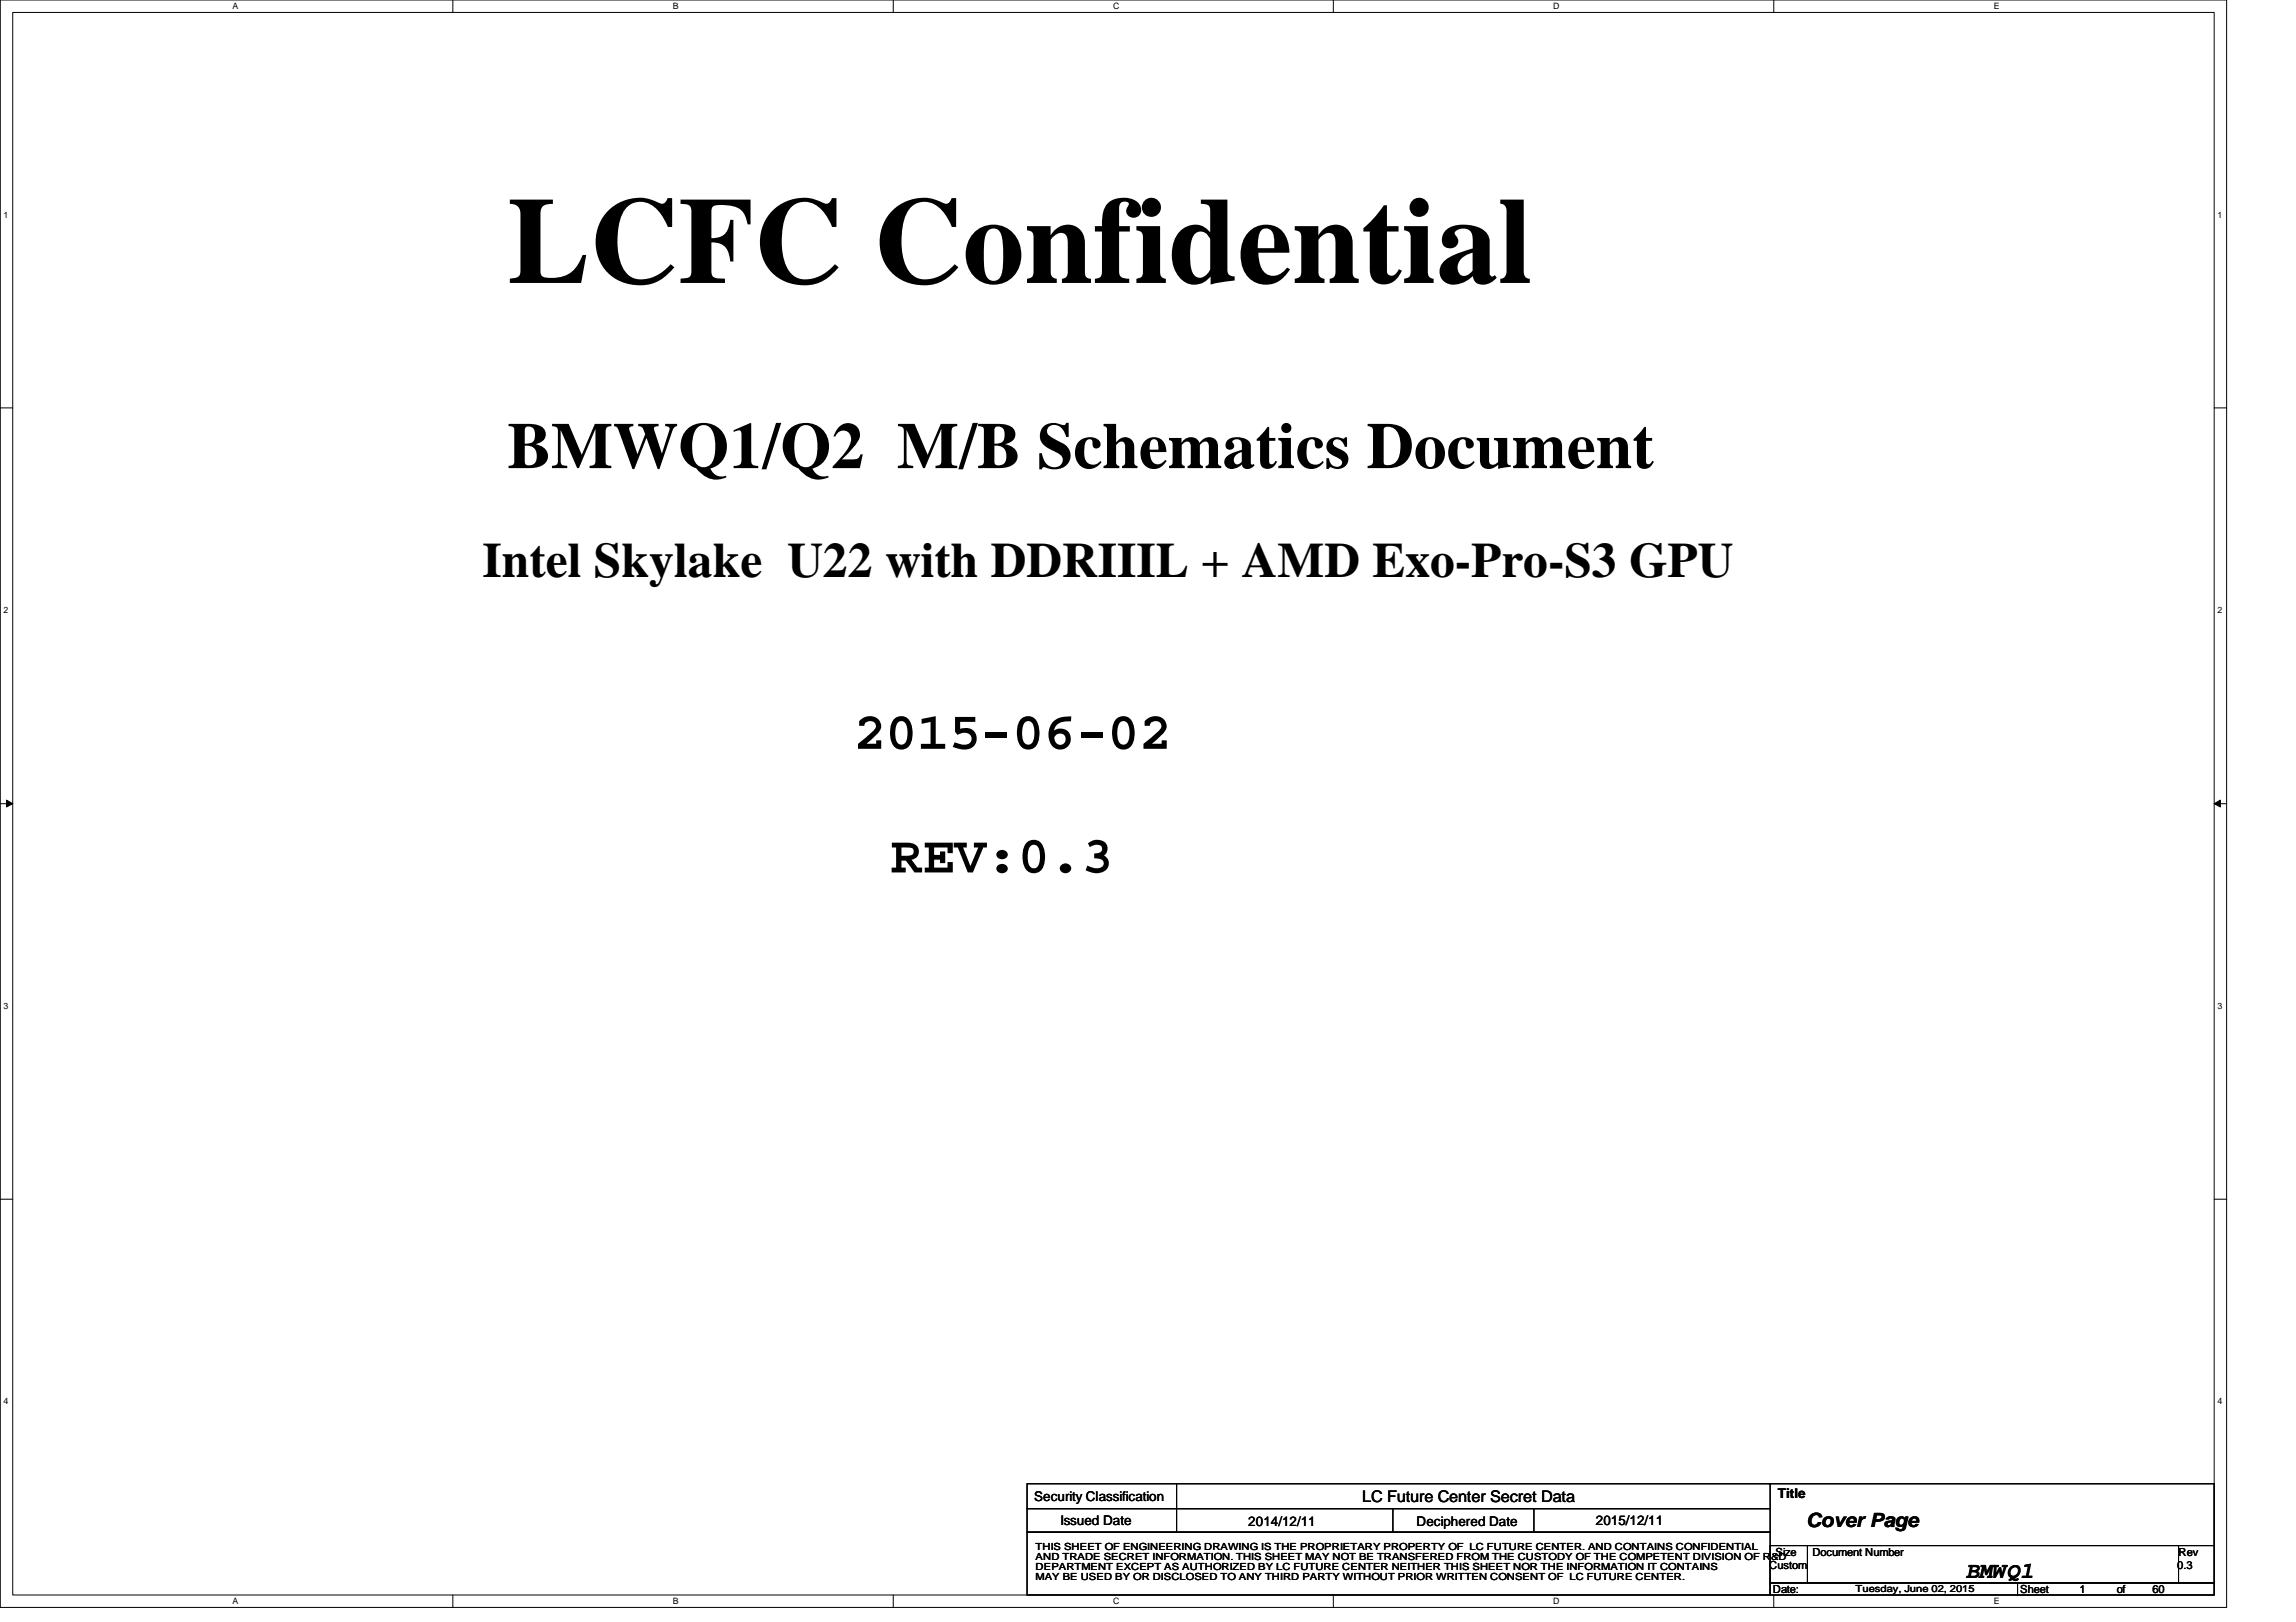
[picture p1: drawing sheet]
<svg xmlns="http://www.w3.org/2000/svg" width="297mm" height="210mm" viewBox="0 0 297 210" stroke-linecap="round" stroke-linejoin="round" font-family="sans-serif">
<defs><g id="words">
<text font-size="16" x="65.7" y="36.6">LCFC Confidential</text>
<text font-size="8.5" x="65.7" y="60.6">BMWQ1/Q2 M/B Schematics Document</text>
<g font-size="6.9">
<text x="110.4" y="96.9">2015-06-02</text>
<text x="115.3" y="112.9">REV:0.3</text>
</g>
<text font-size="6.4" x="62.4" y="74.7">Intel Skylake U22 with DDRIIIL + AMD Exo-Pro-S3 GPU</text>
<text font-size="3" x="254.5" y="204.2">BMWQ1</text>
<text font-size="2.5" x="233.7" y="197.6">Cover Page</text>
<text font-size="2.1" x="176.2" y="194.4">LC Future Center Secret Data</text>
<g font-size="1.7">
<text x="133.8" y="194.3">Security Classification</text>
<text x="137.2" y="197.3">Issued Date</text>
<text x="161.5" y="197.5">2014/12/11</text>
<text x="183.3" y="197.5">Deciphered Date</text>
<text x="206.5" y="197.3">2015/12/11</text>
<text x="230" y="193.8">Title</text>
</g>
<g font-size="1.4">
<text x="228.9" y="203">Custom</text>
<text x="229.7" y="201.4">Size</text>
<text x="234.5" y="201.4">Document Number</text>
<text x="281.7" y="203">0.3</text>
<text x="281.9" y="201.4">Rev</text>
<text x="229.4" y="206.2">Date:</text>
<text x="261.4" y="206.2">Sheet</text>
<text x="269" y="206.2">1</text>
<text x="273.9" y="206.2">of</text>
<text x="278.5" y="206.2">60</text>
</g>
<g font-size="1.3">
<text x="134" y="200.6">THIS SHEET OF ENGINEERING DRAWING IS THE PROPRIETARY PROPERTY OF LC FUTURE CENTER. AND CONTAINS CONFIDENTIAL</text>
<text x="134" y="201.9">AND TRADE SECRET INFORMATION. THIS SHEET MAY NOT BE TRANSFERED FROM THE CUSTODY OF THE COMPETENT DIVISION OF R&amp;D</text>
<text x="134" y="203.2">DEPARTMENT EXCEPT AS AUTHORIZED BY LC FUTURE CENTER NEITHER THIS SHEET NOR THE INFORMATION IT CONTAINS</text>
<text x="134" y="204.5">MAY BE USED BY OR DISCLOSED TO ANY THIRD PARTY WITHOUT PRIOR WRITTEN CONSENT OF LC FUTURE CENTER.</text>
<text x="240.1" y="206">Tuesday, June 02, 2015</text>
</g>
<g font-size="1.1">
<text x="30.1" y="1.1">A</text>
<text x="87" y="1.1">B</text>
<text x="144" y="1.1">C</text>
<text x="201" y="1.1">D</text>
<text x="257.9" y="1.1">E</text>
<text x=".5" y="28.2">1</text>
<text x="286.9" y="28.2">1</text>
<text x=".5" y="79.3">2</text>
<text x="286.9" y="79.3">2</text>
<text x=".5" y="130.6">3</text>
<text x="286.9" y="130.6">3</text>
<text x=".5" y="181.7">4</text>
<text x="286.9" y="181.7">4</text>
<text x="30.1" y="207.6">A</text>
<text x="87" y="207.6">B</text>
<text x="144" y="207.6">C</text>
<text x="201" y="207.6">D</text>
<text x="257.9" y="207.6">E</text>
</g>
</g></defs>
<path d="M0 0h288.1v208h-288.1zM1.6 1.6h284.9v204.8h-284.9z" fill="none" stroke="#000" stroke-width=".13"/>
<g fill="#fff">
<path d="M30.1 .2h.7v1.2h-.7z"/>
<path d="M30.1 206.6h.7v1.2h-.7z"/>
</g>
<path d="M58.6 0v1.6M58.6 206.4v1.6" fill="none" stroke="#000" stroke-width=".13"/>
<g fill="#fff">
<path d="M87 .2h.7v1.2h-.7z"/>
<path d="M87 206.6h.7v1.2h-.7z"/>
</g>
<path d="M115.6 0v1.6M115.6 206.4v1.6" fill="none" stroke="#000" stroke-width=".13"/>
<g fill="#fff">
<path d="M144 .2h.8v1.2h-.8z"/>
<path d="M144 206.6h.8v1.2h-.8z"/>
</g>
<path d="M172.5 0v1.6M172.5 206.4v1.6" fill="none" stroke="#000" stroke-width=".13"/>
<g fill="#fff">
<path d="M200.9 .2h.8v1.2h-.8z"/>
<path d="M200.9 206.6h.8v1.2h-.8z"/>
</g>
<path d="M229.5 0v1.6M229.5 206.4v1.6" fill="none" stroke="#000" stroke-width=".13"/>
<g fill="#fff">
<path d="M257.9 .2h.7v1.2h-.7z"/>
<path d="M257.9 206.6h.7v1.2h-.7z"/>
<path d="M.5 27.2h.6v1.2h-.6z"/>
<path d="M286.9 27.2h.6v1.2h-.6z"/>
<path d="M.5 78.4h.6v1.1h-.6z"/>
<path d="M286.9 78.4h.6v1.1h-.6z"/>
</g>
<path d="M0 52.8h1.6M286.5 52.8h1.6" fill="none" stroke="#000" stroke-width=".13"/>
<g fill="#fff">
<path d="M.5 129.6h.6v1.2h-.6z"/>
<path d="M286.9 129.6h.6v1.2h-.6z"/>
</g>
<path d="M0 104h1.6M.8 103.5l.8 .5-.8 .4zM286.5 104l.8-.5v.9zM286.5 104h1.6" fill="none" stroke="#000" stroke-width=".13"/>
<path d="M.8 103.5l.8 .5-.8 .4zM286.5 104l.8-.5v.9z" fill="#000"/>
<g fill="#fff">
<path d="M.5 180.8h.6v1.1h-.6z"/>
<path d="M286.9 180.8h.6v1.1h-.6z"/>
</g>
<g fill="none" stroke="#000" stroke-width=".13">
<path d="M0 155.2h1.6M286.5 155.2h1.6M132.9 192h96.1v3.2h-96.1zM132.9 195.2h96.1v3.1h-96.1zM132.9 198.3h96.1v8.1h-96.1zM152.2 192v6.3M180.2 195.2v3.1M198.4 195.2v3.1M228.9 192h57.6v8M229 200h4.8v4.8h-4.8zM229 204.8h32v1.6h-32zM233.8 200h48v4.8h-48z"/>
<path d="M261 204.8h25.5v1.6h-25.5zM281.8 200h4.7v4.8h-4.7z"/>
</g>
<use href="#words"/>
</svg>
